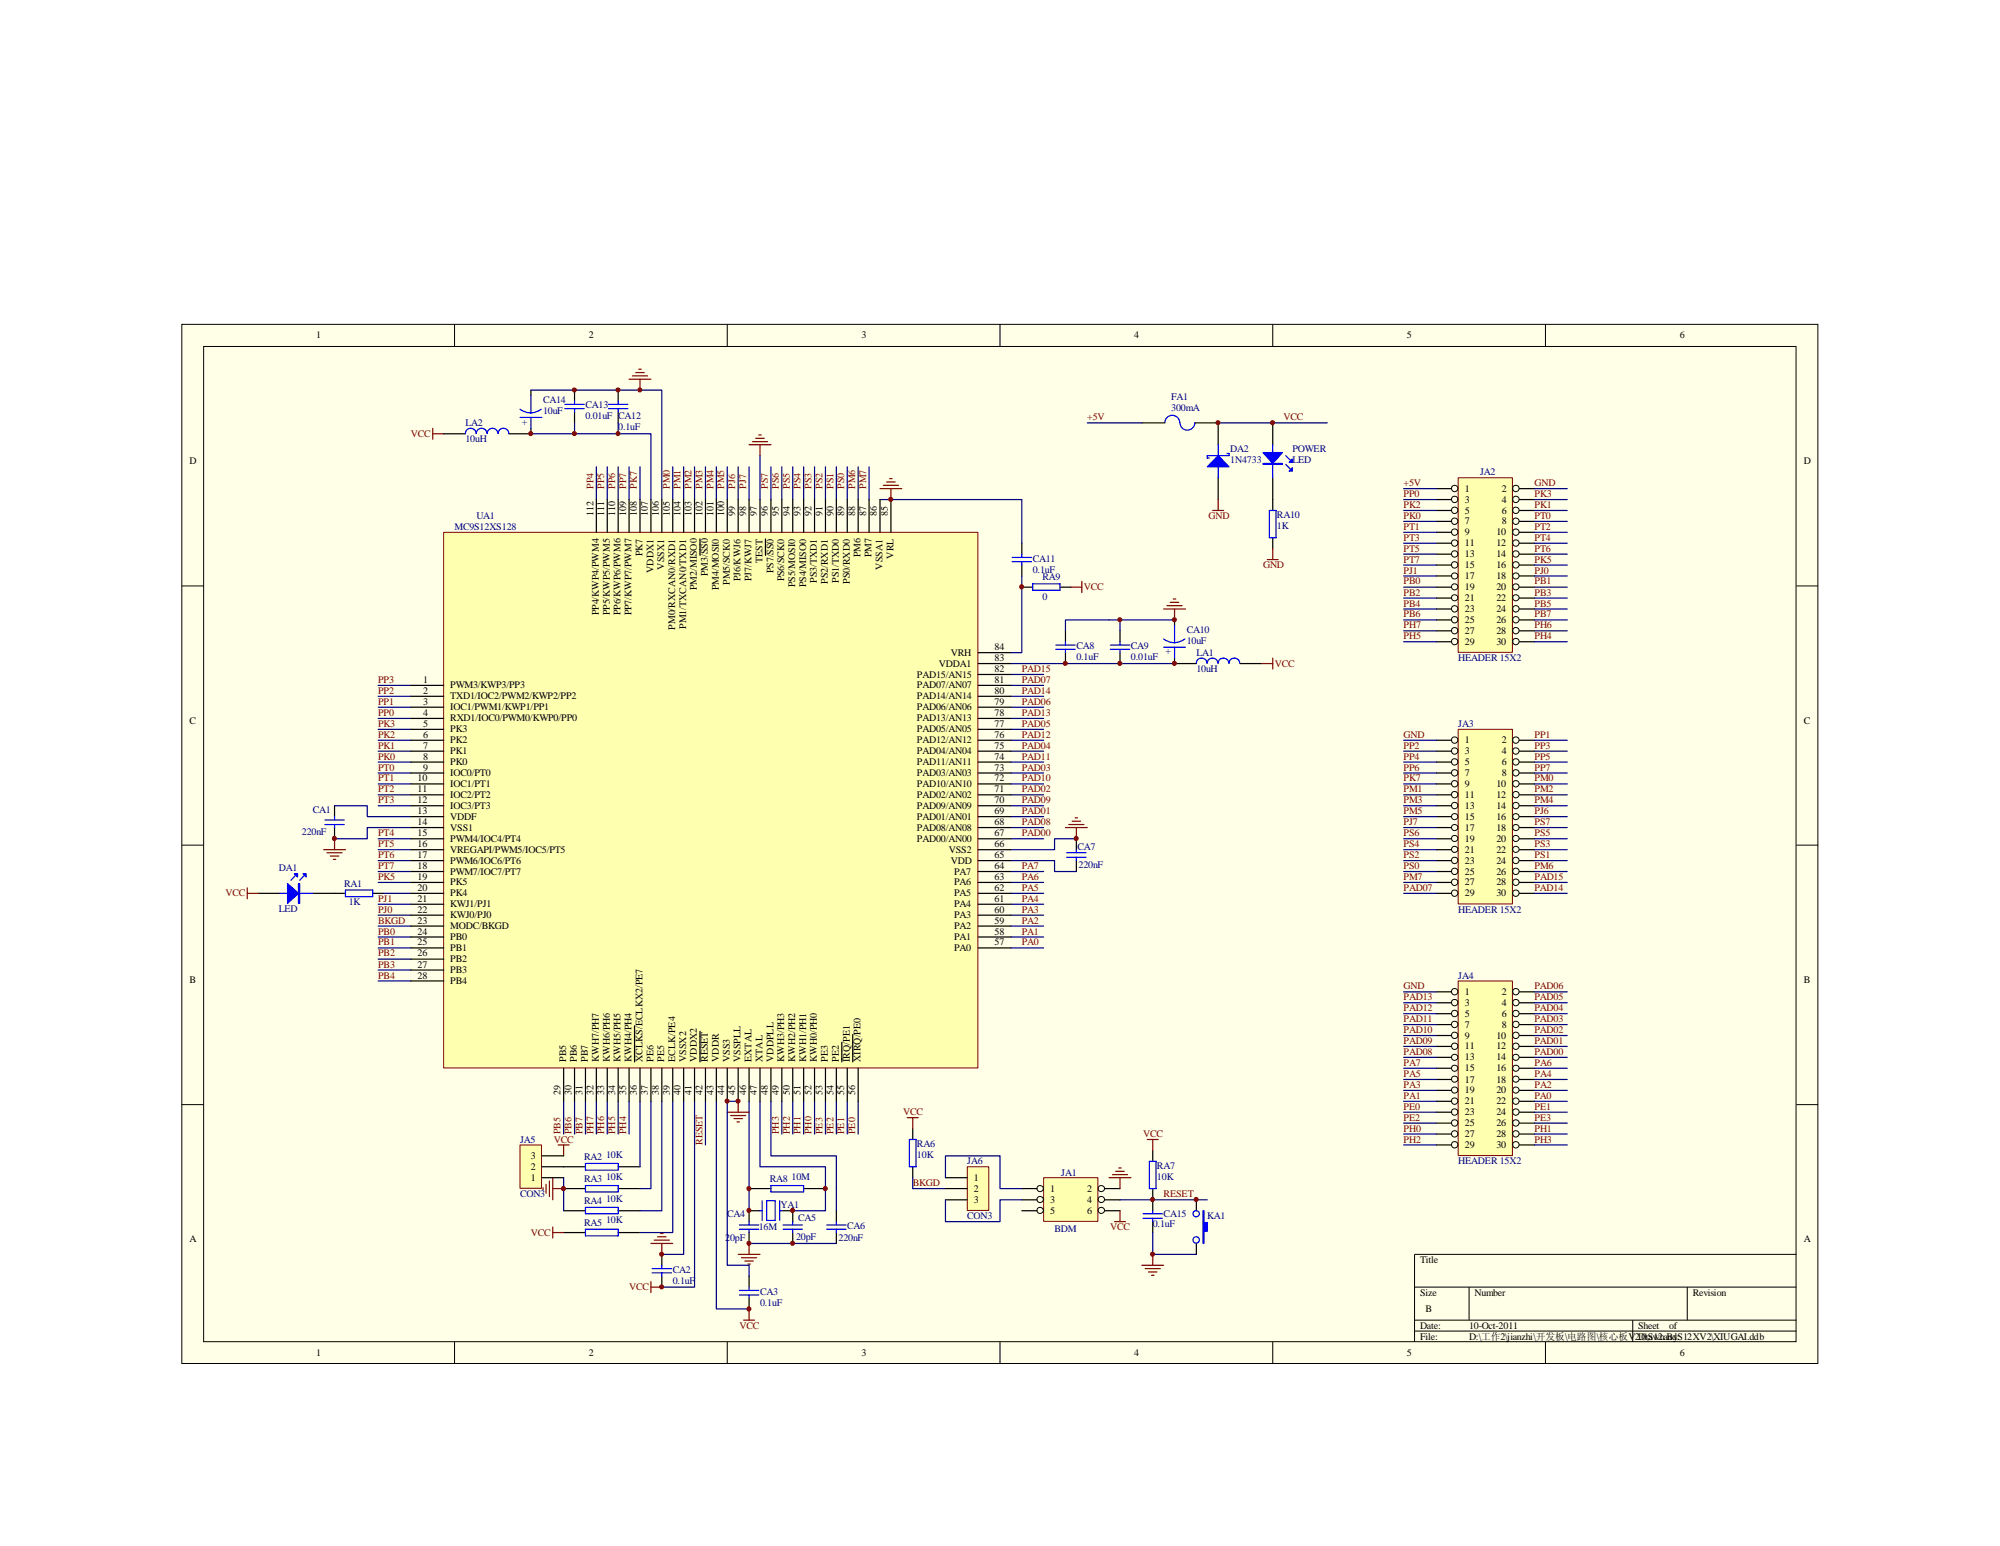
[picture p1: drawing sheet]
<svg xmlns="http://www.w3.org/2000/svg" width="279mm" height="216mm" viewBox="0 0 279 216" stroke-linecap="round" stroke-linejoin="round" font-family="sans-serif">
<defs><g id="words">
<g font-size="1.4">
<text x="44.2" y="47.2">1</text>
<text x="82.3" y="47.2">2</text>
<text x="120.4" y="47.2">3</text>
<text x="158.5" y="47.2">4</text>
<text x="196.6" y="47.2">5</text>
<text x="234.7" y="47.2">6</text>
<text x="26.5" y="64.8">D</text>
<text x="252" y="64.8">D</text>
<text x="204.6" y="68.7">1</text>
<text x="204.6" y="70.2">3</text>
<text x="204.6" y="71.7">5</text>
<text x="209.8" y="68.7">2</text>
<text x="209.8" y="70.2">4</text>
<text x="209.8" y="71.7">6</text>
<text x="82.9" y="72.1" transform="rotate(-90 82.9 72.1)">112</text>
<text x="84.4" y="72.1" transform="rotate(-90 84.4 72.1)">111</text>
<text x="85.9" y="72.1" transform="rotate(-90 85.9 72.1)">110</text>
<text x="87.5" y="72.1" transform="rotate(-90 87.5 72.1)">109</text>
<text x="89" y="72.1" transform="rotate(-90 89 72.1)">108</text>
<text x="89.7" y="77.7" transform="rotate(-90 89.7 77.7)">PK7</text>
<text x="90.5" y="72.1" transform="rotate(-90 90.5 72.1)">107</text>
<text x="92" y="72.1" transform="rotate(-90 92 72.1)">106</text>
<text x="93.6" y="72.1" transform="rotate(-90 93.6 72.1)">105</text>
<text x="95.1" y="72.1" transform="rotate(-90 95.1 72.1)">104</text>
<text x="96.6" y="72.1" transform="rotate(-90 96.6 72.1)">103</text>
<text x="98.1" y="72.1" transform="rotate(-90 98.1 72.1)">102</text>
<text x="99.7" y="72.1" transform="rotate(-90 99.7 72.1)">101</text>
<text x="101.2" y="72.1" transform="rotate(-90 101.2 72.1)">100</text>
<text x="102.7" y="72.1" transform="rotate(-90 102.7 72.1)">99</text>
<text x="104.2" y="72.1" transform="rotate(-90 104.2 72.1)">98</text>
<text x="105.7" y="72.1" transform="rotate(-90 105.7 72.1)">97</text>
<text x="107.3" y="72.1" transform="rotate(-90 107.3 72.1)">96</text>
<text x="108.8" y="72.1" transform="rotate(-90 108.8 72.1)">95</text>
<text x="110.3" y="72.1" transform="rotate(-90 110.3 72.1)">94</text>
<text x="111.8" y="72.1" transform="rotate(-90 111.8 72.1)">93</text>
<text x="113.4" y="72.1" transform="rotate(-90 113.4 72.1)">92</text>
<text x="114.9" y="72.1" transform="rotate(-90 114.9 72.1)">91</text>
<text x="116.4" y="72.1" transform="rotate(-90 116.4 72.1)">90</text>
<text x="117.9" y="72.1" transform="rotate(-90 117.9 72.1)">89</text>
<text x="119.5" y="72.1" transform="rotate(-90 119.5 72.1)">88</text>
<text x="120.2" y="77.9" transform="rotate(-90 120.2 77.9)">PM6</text>
<text x="121" y="72.1" transform="rotate(-90 121 72.1)">87</text>
<text x="121.8" y="77.9" transform="rotate(-90 121.8 77.9)">PM7</text>
<text x="122.5" y="72.1" transform="rotate(-90 122.5 72.1)">86</text>
<text x="124" y="72.1" transform="rotate(-90 124 72.1)">85</text>
<text x="204.6" y="73.2">7</text>
<text x="204.6" y="74.8">9</text>
<text x="204.6" y="76.3">11</text>
<text x="204.6" y="77.8">13</text>
<text x="209" y="74.8">10</text>
<text x="209" y="76.3">12</text>
<text x="209" y="77.8">14</text>
<text x="209.8" y="73.2">8</text>
<text x="91.3" y="80" transform="rotate(-90 91.3 80)">VDDX1</text>
<text x="92.8" y="79.5" transform="rotate(-90 92.8 79.5)">VSSX1</text>
<text x="97.4" y="82.4" transform="rotate(-90 97.4 82.4)">PM2/MISO0</text>
<text x="98.9" y="80.4" transform="rotate(-90 98.9 80.4)">PM3/SS0</text>
<text x="100.4" y="82.4" transform="rotate(-90 100.4 82.4)">PM4/MOSI0</text>
<text x="101.9" y="81.7" transform="rotate(-90 101.9 81.7)">PM5/SCK0</text>
<text x="103.5" y="81.2" transform="rotate(-90 103.5 81.2)">PJ6/KWJ6</text>
<text x="105" y="81.2" transform="rotate(-90 105 81.2)">PJ7/KWJ7</text>
<text x="106.5" y="78.6" transform="rotate(-90 106.5 78.6)">TEST</text>
<text x="108" y="80" transform="rotate(-90 108 80)">PS7/SS0</text>
<text x="109.6" y="81.2" transform="rotate(-90 109.6 81.2)">PS6/SCK0</text>
<text x="111.1" y="82" transform="rotate(-90 111.1 82)">PS5/MOSI0</text>
<text x="112.6" y="82" transform="rotate(-90 112.6 82)">PS4/MISO0</text>
<text x="114.1" y="81.4" transform="rotate(-90 114.1 81.4)">PS3/TXD1</text>
<text x="115.7" y="81.5" transform="rotate(-90 115.7 81.5)">PS2/RXD1</text>
<text x="117.2" y="81.4" transform="rotate(-90 117.2 81.4)">PS1/TXD0</text>
<text x="118.7" y="81.5" transform="rotate(-90 118.7 81.5)">PS0/RXD0</text>
<text x="123.3" y="79.5" transform="rotate(-90 123.3 79.5)">VSSA1</text>
<text x="124.8" y="78" transform="rotate(-90 124.8 78)">VRL</text>
<text x="204.6" y="79.3">15</text>
<text x="204.6" y="80.9">17</text>
<text x="204.6" y="82.4">19</text>
<text x="204.6" y="83.9">21</text>
<text x="209" y="79.3">16</text>
<text x="209" y="80.9">18</text>
<text x="209" y="82.4">20</text>
<text x="209" y="83.9">22</text>
<text x="83.7" y="85.9" transform="rotate(-90 83.7 85.9)">PP4/KWP4/PWM4</text>
<text x="85.2" y="85.9" transform="rotate(-90 85.2 85.9)">PP5/KWP5/PWM5</text>
<text x="86.7" y="85.9" transform="rotate(-90 86.7 85.9)">PP6/KWP6/PWM6</text>
<text x="88.2" y="85.9" transform="rotate(-90 88.2 85.9)">PP7/KWP7/PWM7</text>
<text x="94.3" y="87.9" transform="rotate(-90 94.3 87.9)">PM0/RXCAN0/RXD1</text>
<text x="95.8" y="87.8" transform="rotate(-90 95.8 87.8)">PM1/TXCAN0/TXD1</text>
<text x="204.6" y="85.5">23</text>
<text x="204.6" y="87">25</text>
<text x="204.6" y="88.5">27</text>
<text x="209" y="85.5">24</text>
<text x="209" y="87">26</text>
<text x="209" y="88.5">28</text>
<text x="59.1" y="95.4">1</text>
<text x="128.1" y="94.6">PAD15/AN15</text>
<text x="131.1" y="93.1">VDDA1</text>
<text x="132.8" y="91.6">VRH</text>
<text x="138.9" y="95.4">81</text>
<text x="138.9" y="93.9">82</text>
<text x="138.9" y="92.3">83</text>
<text x="138.9" y="90.8">84</text>
<text x="204.6" y="90">29</text>
<text x="209" y="90">30</text>
<text x="26.5" y="101">C</text>
<text x="59.1" y="96.9">2</text>
<text x="59.1" y="98.4">3</text>
<text x="59.1" y="99.9">4</text>
<text x="59.1" y="101.5">5</text>
<text x="62.9" y="96.1">PWM3/KWP3/PP3</text>
<text x="62.9" y="97.7">TXD1/IOC2/PWM2/KWP2/PP2</text>
<text x="62.9" y="99.2">IOC1/PWM1/KWP1/PP1</text>
<text x="62.9" y="100.8">RXD1/IOC0/PWM0/KWP0/PP0</text>
<text x="128.1" y="100.8">PAD13/AN13</text>
<text x="128.1" y="99.2">PAD06/AN06</text>
<text x="128.1" y="97.7">PAD14/AN14</text>
<text x="128.1" y="96.1">PAD07/AN07</text>
<text x="138.9" y="101.5">77</text>
<text x="138.9" y="99.9">78</text>
<text x="138.9" y="98.4">79</text>
<text x="138.9" y="96.9">80</text>
<text x="252" y="101">C</text>
<text x="59.1" y="103">6</text>
<text x="59.1" y="104.6">7</text>
<text x="59.1" y="106.1">8</text>
<text x="59.1" y="107.6">9</text>
<text x="62.9" y="102.3">PK3</text>
<text x="62.9" y="103.8">PK2</text>
<text x="62.9" y="105.3">PK1</text>
<text x="62.9" y="106.8">PK0</text>
<text x="128.1" y="106.8">PAD11/AN11</text>
<text x="128.1" y="105.3">PAD04/AN04</text>
<text x="128.1" y="103.8">PAD12/AN12</text>
<text x="128.1" y="102.3">PAD05/AN05</text>
<text x="138.9" y="107.6">73</text>
<text x="138.9" y="106.1">74</text>
<text x="138.9" y="104.6">75</text>
<text x="138.9" y="103">76</text>
<text x="204.6" y="103.8">1</text>
<text x="204.6" y="105.3">3</text>
<text x="204.6" y="106.8">5</text>
<text x="209.8" y="103.8">2</text>
<text x="209.8" y="105.3">4</text>
<text x="209.8" y="106.8">6</text>
<text x="58.3" y="109.1">10</text>
<text x="58.3" y="110.7">11</text>
<text x="58.3" y="112.2">12</text>
<text x="58.3" y="113.7">13</text>
<text x="62.9" y="108.4">IOC0/PT0</text>
<text x="62.9" y="109.9">IOC1/PT1</text>
<text x="62.9" y="111.4">IOC2/PT2</text>
<text x="62.9" y="112.9">IOC3/PT3</text>
<text x="128.1" y="112.9">PAD09/AN09</text>
<text x="128.1" y="111.4">PAD02/AN02</text>
<text x="128.1" y="109.9">PAD10/AN10</text>
<text x="128.1" y="108.4">PAD03/AN03</text>
<text x="138.9" y="113.7">69</text>
<text x="138.9" y="112.2">70</text>
<text x="138.9" y="110.7">71</text>
<text x="138.9" y="109.1">72</text>
<text x="204.6" y="108.4">7</text>
<text x="204.6" y="109.9">9</text>
<text x="204.6" y="111.4">11</text>
<text x="204.6" y="112.9">13</text>
<text x="209" y="109.9">10</text>
<text x="209" y="111.4">12</text>
<text x="209" y="112.9">14</text>
<text x="209.8" y="108.4">8</text>
<text x="58.3" y="115.2">14</text>
<text x="58.3" y="116.8">15</text>
<text x="58.3" y="118.3">16</text>
<text x="58.3" y="119.8">17</text>
<text x="62.9" y="114.5">VDDF</text>
<text x="62.9" y="116">VSS1</text>
<text x="62.9" y="117.6">PWM4/IOC4/PT4</text>
<text x="62.9" y="119.1">VREGAPI/PWM5/IOC5/PT5</text>
<text x="128.1" y="117.6">PAD00/AN00</text>
<text x="128.1" y="116">PAD08/AN08</text>
<text x="128.1" y="114.5">PAD01/AN01</text>
<text x="132.5" y="119.1">VSS2</text>
<text x="138.9" y="119.8">65</text>
<text x="138.9" y="118.3">66</text>
<text x="138.9" y="116.8">67</text>
<text x="138.9" y="115.2">68</text>
<text x="204.6" y="114.5">15</text>
<text x="204.6" y="116">17</text>
<text x="204.6" y="117.6">19</text>
<text x="204.6" y="119.1">21</text>
<text x="209" y="114.5">16</text>
<text x="209" y="116">18</text>
<text x="209" y="117.6">20</text>
<text x="209" y="119.1">22</text>
<text x="58.3" y="121.4">18</text>
<text x="58.3" y="122.9">19</text>
<text x="58.3" y="124.4">20</text>
<text x="58.3" y="125.9">21</text>
<text x="62.9" y="120.6">PWM6/IOC6/PT6</text>
<text x="62.9" y="122.1">PWM7/IOC7/PT7</text>
<text x="62.9" y="123.7">PK5</text>
<text x="62.9" y="125.2">PK4</text>
<text x="132.8" y="120.6">VDD</text>
<text x="133.3" y="125.2">PA5</text>
<text x="133.3" y="123.7">PA6</text>
<text x="133.3" y="122.1">PA7</text>
<text x="138.9" y="125.9">61</text>
<text x="138.9" y="124.4">62</text>
<text x="138.9" y="122.9">63</text>
<text x="138.9" y="121.4">64</text>
<text x="204.6" y="120.6">23</text>
<text x="204.6" y="122.1">25</text>
<text x="204.6" y="123.7">27</text>
<text x="204.6" y="125.2">29</text>
<text x="209" y="120.6">24</text>
<text x="209" y="122.1">26</text>
<text x="209" y="123.7">28</text>
<text x="209" y="125.2">30</text>
<text x="58.3" y="127.5">22</text>
<text x="58.3" y="129">23</text>
<text x="58.3" y="130.5">24</text>
<text x="62.9" y="126.7">KWJ1/PJ1</text>
<text x="62.9" y="128.2">KWJ0/PJ0</text>
<text x="62.9" y="129.8">MODC/BKGD</text>
<text x="62.9" y="131.3">PB0</text>
<text x="133.3" y="131.3">PA1</text>
<text x="133.3" y="129.8">PA2</text>
<text x="133.3" y="128.2">PA3</text>
<text x="133.3" y="126.7">PA4</text>
<text x="138.9" y="130.5">58</text>
<text x="138.9" y="129">59</text>
<text x="138.9" y="127.5">60</text>
<text x="26.5" y="137.2">B</text>
<text x="58.3" y="132">25</text>
<text x="58.3" y="133.6">26</text>
<text x="58.3" y="135.1">27</text>
<text x="58.3" y="136.7">28</text>
<text x="62.9" y="132.8">PB1</text>
<text x="62.9" y="134.4">PB2</text>
<text x="62.9" y="135.9">PB3</text>
<text x="62.9" y="137.4">PB4</text>
<text x="133.3" y="132.8">PA0</text>
<text x="138.9" y="132">57</text>
<text x="252" y="137.2">B</text>
<text x="204.6" y="138.9">1</text>
<text x="204.6" y="140.5">3</text>
<text x="204.6" y="142">5</text>
<text x="204.6" y="143.5">7</text>
<text x="209.8" y="138.9">2</text>
<text x="209.8" y="140.5">4</text>
<text x="209.8" y="142">6</text>
<text x="209.8" y="143.5">8</text>
<text x="79.1" y="148.3" transform="rotate(-90 79.1 148.3)">PB5</text>
<text x="80.6" y="148.3" transform="rotate(-90 80.6 148.3)">PB6</text>
<text x="82.1" y="148.3" transform="rotate(-90 82.1 148.3)">PB7</text>
<text x="83.7" y="148.3" transform="rotate(-90 83.7 148.3)">KWH7/PH7</text>
<text x="85.2" y="148.3" transform="rotate(-90 85.2 148.3)">KWH6/PH6</text>
<text x="86.7" y="148.3" transform="rotate(-90 86.7 148.3)">KWH5/PH5</text>
<text x="88.2" y="148.3" transform="rotate(-90 88.2 148.3)">KWH4/PH4</text>
<text x="89.7" y="148.3" transform="rotate(-90 89.7 148.3)">XCLKS/ECLKX2/PE7</text>
<text x="91.3" y="148.3" transform="rotate(-90 91.3 148.3)">PE6</text>
<text x="92.8" y="148.3" transform="rotate(-90 92.8 148.3)">PE5</text>
<text x="94.3" y="148.3" transform="rotate(-90 94.3 148.3)">ECLK/PE4</text>
<text x="95.8" y="148.3" transform="rotate(-90 95.8 148.3)">VSSX2</text>
<text x="97.4" y="148.3" transform="rotate(-90 97.4 148.3)">VDDX2</text>
<text x="98.9" y="148.3" transform="rotate(-90 98.9 148.3)">RESET</text>
<text x="100.4" y="148.3" transform="rotate(-90 100.4 148.3)">VDDR</text>
<text x="101.9" y="148.3" transform="rotate(-90 101.9 148.3)">VSS3</text>
<text x="103.5" y="148.3" transform="rotate(-90 103.5 148.3)">VSSPLL</text>
<text x="105" y="148.3" transform="rotate(-90 105 148.3)">EXTAL</text>
<text x="106.5" y="148.3" transform="rotate(-90 106.5 148.3)">XTAL</text>
<text x="108" y="148.3" transform="rotate(-90 108 148.3)">VDDPLL</text>
<text x="109.6" y="148.3" transform="rotate(-90 109.6 148.3)">KWH3/PH3</text>
<text x="111.1" y="148.3" transform="rotate(-90 111.1 148.3)">KWH2/PH2</text>
<text x="112.6" y="148.3" transform="rotate(-90 112.6 148.3)">KWH1/PH1</text>
<text x="114.1" y="148.3" transform="rotate(-90 114.1 148.3)">KWH0/PH0</text>
<text x="115.7" y="148.3" transform="rotate(-90 115.7 148.3)">PE3</text>
<text x="117.2" y="148.3" transform="rotate(-90 117.2 148.3)">PE2</text>
<text x="118.7" y="148.3" transform="rotate(-90 118.7 148.3)">IRQ/PE1</text>
<text x="120.2" y="148.3" transform="rotate(-90 120.2 148.3)">XIRQ/PE0</text>
<text x="204.6" y="145">9</text>
<text x="204.6" y="146.6">11</text>
<text x="204.6" y="148.1">13</text>
<text x="204.6" y="149.6">15</text>
<text x="209" y="145">10</text>
<text x="209" y="146.6">12</text>
<text x="209" y="148.1">14</text>
<text x="209" y="149.6">16</text>
<text x="78.3" y="152.9" transform="rotate(-90 78.3 152.9)">29</text>
<text x="79.8" y="152.9" transform="rotate(-90 79.8 152.9)">30</text>
<text x="81.4" y="152.9" transform="rotate(-90 81.4 152.9)">31</text>
<text x="82.9" y="152.9" transform="rotate(-90 82.9 152.9)">32</text>
<text x="84.4" y="152.9" transform="rotate(-90 84.4 152.9)">33</text>
<text x="85.9" y="152.9" transform="rotate(-90 85.9 152.9)">34</text>
<text x="87.5" y="152.9" transform="rotate(-90 87.5 152.9)">35</text>
<text x="89" y="152.9" transform="rotate(-90 89 152.9)">36</text>
<text x="90.5" y="152.9" transform="rotate(-90 90.5 152.9)">37</text>
<text x="92" y="152.9" transform="rotate(-90 92 152.9)">38</text>
<text x="93.6" y="152.9" transform="rotate(-90 93.6 152.9)">39</text>
<text x="95.1" y="152.9" transform="rotate(-90 95.1 152.9)">40</text>
<text x="96.6" y="152.9" transform="rotate(-90 96.6 152.9)">41</text>
<text x="98.1" y="152.9" transform="rotate(-90 98.1 152.9)">42</text>
<text x="99.7" y="152.9" transform="rotate(-90 99.7 152.9)">43</text>
<text x="101.2" y="152.9" transform="rotate(-90 101.2 152.9)">44</text>
<text x="102.7" y="152.9" transform="rotate(-90 102.7 152.9)">45</text>
<text x="104.2" y="152.9" transform="rotate(-90 104.2 152.9)">46</text>
<text x="105.7" y="152.9" transform="rotate(-90 105.7 152.9)">47</text>
<text x="107.3" y="152.9" transform="rotate(-90 107.3 152.9)">48</text>
<text x="108.8" y="152.9" transform="rotate(-90 108.8 152.9)">49</text>
<text x="110.3" y="152.9" transform="rotate(-90 110.3 152.9)">50</text>
<text x="111.8" y="152.9" transform="rotate(-90 111.8 152.9)">51</text>
<text x="113.4" y="152.9" transform="rotate(-90 113.4 152.9)">52</text>
<text x="114.9" y="152.9" transform="rotate(-90 114.9 152.9)">53</text>
<text x="116.4" y="152.9" transform="rotate(-90 116.4 152.9)">54</text>
<text x="117.9" y="152.9" transform="rotate(-90 117.9 152.9)">55</text>
<text x="119.5" y="152.9" transform="rotate(-90 119.5 152.9)">56</text>
<text x="204.6" y="151.2">17</text>
<text x="204.6" y="152.7">19</text>
<text x="204.6" y="154.2">21</text>
<text x="204.6" y="155.7">23</text>
<text x="209" y="151.2">18</text>
<text x="209" y="152.7">20</text>
<text x="209" y="154.2">22</text>
<text x="209" y="155.7">24</text>
<text x="74.2" y="161.8">3</text>
<text x="204.6" y="157.3">25</text>
<text x="204.6" y="158.8">27</text>
<text x="204.6" y="160.3">29</text>
<text x="209" y="157.3">26</text>
<text x="209" y="158.8">28</text>
<text x="209" y="160.3">30</text>
<text x="74.2" y="164.9">1</text>
<text x="74.2" y="163.4">2</text>
<text x="136.1" y="164.9">1</text>
<text x="136.1" y="166.4">2</text>
<text x="136.1" y="168">3</text>
<text x="146.7" y="166.4">1</text>
<text x="146.7" y="168">3</text>
<text x="151.9" y="166.4">2</text>
<text x="151.9" y="168">4</text>
<text x="26.5" y="173.4">A</text>
<text x="146.7" y="169.5">5</text>
<text x="151.9" y="169.5">6</text>
<text x="252" y="173.4">A</text>
<text x="198.4" y="176.4">Title</text>
<text x="198.4" y="180.9">Size</text>
<text x="198.4" y="185.5">Date:</text>
<text x="199.1" y="183.2">B</text>
<text x="205.2" y="185.5">10-Oct-2011</text>
<text x="206" y="180.9">Number</text>
<text x="228.9" y="185.5">Sheet</text>
<text x="233.2" y="185.5">of</text>
<text x="236.5" y="180.9">Revision</text>
<text x="44.2" y="189.4">1</text>
<text x="82.3" y="189.4">2</text>
<text x="120.4" y="189.4">3</text>
<text x="158.5" y="189.4">4</text>
<text x="196.6" y="189.4">5</text>
<text x="198.4" y="187.1">File:</text>
<text x="205.2" y="187.1">D:\工作2\jianzhi\开发板\电路图\核心板V</text>
<text x="228.4" y="187.1">2DrS12aBy:</text>
<text x="229" y="187.1">.0\awn ndS12XV2\XIUGAI.ddb</text>
<text x="234.7" y="189.4">6</text>
</g>
<g font-size="1.4" fill="#000080">
<text x="65" y="59.5">LA2</text>
<text x="73.7" y="58.6" transform="rotate(-180 73.7 58.6)">+</text>
<text x="75.9" y="56.3">CA14</text>
<text x="75.9" y="57.8">10uF</text>
<text x="81.8" y="57">CA13</text>
<text x="81.8" y="58.5">0.01uF CA12</text>
<text x="163.6" y="55.8">FA1</text>
<text x="163.6" y="57.4">300mA</text>
<text x="65" y="61.8">10uH</text>
<text x="86.4" y="60.1">0.1uF</text>
<text x="171.9" y="63.2">DA2</text>
<text x="171.9" y="64.7">1N4733</text>
<text x="180.6" y="63.2">POWER</text>
<text x="180.6" y="64.7">LED</text>
<text x="206.8" y="66.4">JA2</text>
<text x="63.5" y="74">MC9S12XS128</text>
<text x="66.5" y="72.5">UA1</text>
<text x="178.4" y="72.3">RA10</text>
<text x="178.4" y="73.8">1K</text>
<text x="144.3" y="78.4">CA11</text>
<text x="144.3" y="80">0.1uF</text>
<text x="145.6" y="81">RA9</text>
<text x="145.6" y="83.8">0</text>
<text x="165.8" y="88.3">CA10</text>
<text x="165.8" y="89.9">10uF</text>
<text x="150.4" y="90.6">CA8</text>
<text x="150.4" y="92.2">0.1uF</text>
<text x="158" y="90.6">CA9</text>
<text x="158" y="92.2">0.01uF</text>
<text x="163.6" y="90.7" transform="rotate(-180 163.6 90.7)">+</text>
<text x="167.1" y="91.6">LA1</text>
<text x="167.1" y="93.9">10uH</text>
<text x="203.7" y="92.3">HEADER 15X2</text>
<text x="203.7" y="101.5">JA3</text>
<text x="43.7" y="113.6">CA1</text>
<text x="42.2" y="116.6">220nF</text>
<text x="150.5" y="118.7">CA7</text>
<text x="38.9" y="121.7">DA1</text>
<text x="48.1" y="123.8">RA1</text>
<text x="150.7" y="121.2">220nF</text>
<text x="38.9" y="127.3">LED</text>
<text x="48.7" y="126.4">1K</text>
<text x="203.7" y="127.5">HEADER 15X2</text>
<text x="203.7" y="136.7">JA4</text>
<text x="72.6" y="159.6">JA5</text>
<text x="84.7" y="161.7">10K</text>
<text x="128.1" y="160.1">RA6</text>
<text x="128.1" y="161.7">10K</text>
<text x="72.6" y="167.2">CON3</text>
<text x="81.6" y="162">RA2</text>
<text x="81.6" y="165.1">RA3</text>
<text x="84.7" y="164.8">10K</text>
<text x="84.7" y="167.8">10K</text>
<text x="107.5" y="165.1">RA8</text>
<text x="110.6" y="164.8">10M</text>
<text x="135.1" y="162.6">JA6</text>
<text x="148.3" y="164.3">JA1</text>
<text x="161.6" y="163.2">RA7</text>
<text x="161.6" y="164.8">10K</text>
<text x="203.7" y="162.6">HEADER 15X2</text>
<text x="81.6" y="168.1">RA4</text>
<text x="81.6" y="171.2">RA5</text>
<text x="84.7" y="170.9">10K</text>
<text x="101.3" y="173.3">20pF</text>
<text x="101.6" y="169.9">CA4</text>
<text x="106" y="171.8">16M</text>
<text x="109.1" y="168.7">YA1</text>
<text x="111.2" y="173.1">20pF</text>
<text x="111.5" y="170.6">CA5</text>
<text x="117.1" y="173.3">220nF</text>
<text x="118.4" y="171.6">CA6</text>
<text x="135.1" y="170.3">CON3</text>
<text x="147.3" y="172.1">BDM</text>
<text x="161" y="171.3">0.1uF</text>
<text x="162.6" y="169.9">CA15</text>
<text x="168.7" y="170.3">KA1</text>
<text x="94" y="177.7">CA2</text>
<text x="94" y="179.3">0.1uF</text>
<text x="106.2" y="180.8">CA3</text>
<text x="106.2" y="182.3">0.1uF</text>
</g>
<g font-size="1.4" fill="#800000">
<text x="151.9" y="58.7">+5V</text>
<text x="179.3" y="58.7">VCC</text>
<text x="57.4" y="61">VCC</text>
<text x="82.9" y="68.2" transform="rotate(-90 82.9 68.2)">PP4</text>
<text x="84.4" y="68.2" transform="rotate(-90 84.4 68.2)">PP5</text>
<text x="85.9" y="68.2" transform="rotate(-90 85.9 68.2)">PP6</text>
<text x="87.5" y="68.2" transform="rotate(-90 87.5 68.2)">PP7</text>
<text x="89" y="68.2" transform="rotate(-90 89 68.2)">PK7</text>
<text x="93.6" y="68.2" transform="rotate(-90 93.6 68.2)">PM0</text>
<text x="95.1" y="68.2" transform="rotate(-90 95.1 68.2)">PM1</text>
<text x="96.6" y="68.2" transform="rotate(-90 96.6 68.2)">PM2</text>
<text x="98.1" y="68.2" transform="rotate(-90 98.1 68.2)">PM3</text>
<text x="99.7" y="68.2" transform="rotate(-90 99.7 68.2)">PM4</text>
<text x="101.2" y="68.2" transform="rotate(-90 101.2 68.2)">PM5</text>
<text x="102.7" y="68.2" transform="rotate(-90 102.7 68.2)">PJ6</text>
<text x="104.2" y="68.2" transform="rotate(-90 104.2 68.2)">PJ7</text>
<text x="107.3" y="68.2" transform="rotate(-90 107.3 68.2)">PS7</text>
<text x="108.8" y="68.2" transform="rotate(-90 108.8 68.2)">PS6</text>
<text x="110.3" y="68.2" transform="rotate(-90 110.3 68.2)">PS5</text>
<text x="111.8" y="68.2" transform="rotate(-90 111.8 68.2)">PS4</text>
<text x="113.4" y="68.2" transform="rotate(-90 113.4 68.2)">PS3</text>
<text x="114.9" y="68.2" transform="rotate(-90 114.9 68.2)">PS2</text>
<text x="116.4" y="68.2" transform="rotate(-90 116.4 68.2)">PS1</text>
<text x="117.9" y="68.2" transform="rotate(-90 117.9 68.2)">PS0</text>
<text x="119.5" y="68.2" transform="rotate(-90 119.5 68.2)">PM6</text>
<text x="121" y="68.2" transform="rotate(-90 121 68.2)">PM7</text>
<text x="196.1" y="67.9">+5V</text>
<text x="196.1" y="71">PK2</text>
<text x="196.1" y="69.4">PP0</text>
<text x="214.4" y="67.9">GND</text>
<text x="214.4" y="71">PK1</text>
<text x="214.4" y="69.4">PK3</text>
<text x="168.8" y="72.5">GND</text>
<text x="196.1" y="74">PT1</text>
<text x="196.1" y="75.5">PT3</text>
<text x="196.1" y="77">PT5</text>
<text x="196.1" y="72.5">PK0</text>
<text x="214.4" y="72.5">PT0</text>
<text x="214.4" y="74">PT2</text>
<text x="214.4" y="75.5">PT4</text>
<text x="214.4" y="77">PT6</text>
<text x="151.4" y="82.4">VCC</text>
<text x="176.4" y="79.3">GND</text>
<text x="196.1" y="81.6">PB0</text>
<text x="196.1" y="83.2">PB2</text>
<text x="196.1" y="80.1">PJ1</text>
<text x="196.1" y="78.6">PT7</text>
<text x="214.4" y="81.6">PB1</text>
<text x="214.4" y="83.2">PB3</text>
<text x="214.4" y="80.1">PJ0</text>
<text x="214.4" y="78.6">PK5</text>
<text x="196.1" y="89.3">PH5</text>
<text x="196.1" y="87.8">PH7</text>
<text x="196.1" y="84.7">PB4</text>
<text x="196.1" y="86.2">PB6</text>
<text x="214.4" y="89.3">PH4</text>
<text x="214.4" y="87.8">PH6</text>
<text x="214.4" y="84.7">PB5</text>
<text x="214.4" y="86.2">PB7</text>
<text x="52.8" y="95.4">PP3</text>
<text x="142.7" y="95.4">PAD07</text>
<text x="142.7" y="93.9">PAD15</text>
<text x="178.1" y="93.1">VCC</text>
<text x="52.8" y="99.9">PP0</text>
<text x="52.8" y="98.4">PP1</text>
<text x="52.8" y="96.9">PP2</text>
<text x="52.8" y="101.5">PK3</text>
<text x="142.7" y="101.5">PAD05</text>
<text x="142.7" y="98.4">PAD06</text>
<text x="142.7" y="99.9">PAD13</text>
<text x="142.7" y="96.9">PAD14</text>
<text x="52.8" y="106.1">PK0</text>
<text x="52.8" y="104.6">PK1</text>
<text x="52.8" y="103">PK2</text>
<text x="52.8" y="107.6">PT0</text>
<text x="142.7" y="107.6">PAD03</text>
<text x="142.7" y="104.6">PAD04</text>
<text x="142.7" y="106.1">PAD11</text>
<text x="142.7" y="103">PAD12</text>
<text x="196.1" y="103">GND</text>
<text x="196.1" y="104.6">PP2</text>
<text x="196.1" y="106.1">PP4</text>
<text x="196.1" y="107.6">PP6</text>
<text x="214.4" y="103">PP1</text>
<text x="214.4" y="104.6">PP3</text>
<text x="214.4" y="106.1">PP5</text>
<text x="214.4" y="107.6">PP7</text>
<text x="52.8" y="109.1">PT1</text>
<text x="52.8" y="110.7">PT2</text>
<text x="52.8" y="112.2">PT3</text>
<text x="142.7" y="113.7">PAD01</text>
<text x="142.7" y="110.7">PAD02</text>
<text x="142.7" y="112.2">PAD09</text>
<text x="142.7" y="109.1">PAD10</text>
<text x="196.1" y="109.1">PK7</text>
<text x="196.1" y="110.7">PM1</text>
<text x="196.1" y="112.2">PM3</text>
<text x="196.1" y="113.7">PM5</text>
<text x="214.4" y="109.1">PM0</text>
<text x="214.4" y="110.7">PM2</text>
<text x="214.4" y="112.2">PM4</text>
<text x="214.4" y="113.7">PJ6</text>
<text x="52.8" y="116.8">PT4</text>
<text x="52.8" y="118.3">PT5</text>
<text x="52.8" y="119.8">PT6</text>
<text x="142.7" y="116.8">PAD00</text>
<text x="142.7" y="115.2">PAD08</text>
<text x="196.1" y="115.2">PJ7</text>
<text x="196.1" y="119.8">PS2</text>
<text x="196.1" y="118.3">PS4</text>
<text x="196.1" y="116.8">PS6</text>
<text x="214.4" y="119.8">PS1</text>
<text x="214.4" y="118.3">PS3</text>
<text x="214.4" y="116.8">PS5</text>
<text x="214.4" y="115.2">PS7</text>
<text x="31.5" y="125.2">VCC</text>
<text x="52.8" y="122.9">PK5</text>
<text x="52.8" y="121.4">PT7</text>
<text x="52.8" y="125.9">PJ1</text>
<text x="142.7" y="125.9">PA4</text>
<text x="142.7" y="124.4">PA5</text>
<text x="142.7" y="122.9">PA6</text>
<text x="142.7" y="121.4">PA7</text>
<text x="196.1" y="121.4">PS0</text>
<text x="196.1" y="122.9">PM7</text>
<text x="196.1" y="124.4">PAD07</text>
<text x="214.4" y="121.4">PM6</text>
<text x="214.4" y="122.9">PAD15</text>
<text x="214.4" y="124.4">PAD14</text>
<text x="52.8" y="129">BKGD</text>
<text x="52.8" y="127.5">PJ0</text>
<text x="52.8" y="130.5">PB0</text>
<text x="142.7" y="130.5">PA1</text>
<text x="142.7" y="129">PA2</text>
<text x="142.7" y="127.5">PA3</text>
<text x="52.8" y="132">PB1</text>
<text x="52.8" y="133.6">PB2</text>
<text x="52.8" y="135.1">PB3</text>
<text x="52.8" y="136.7">PB4</text>
<text x="142.7" y="132">PA0</text>
<text x="196.1" y="138.2">GND</text>
<text x="196.1" y="139.7">PAD13</text>
<text x="196.1" y="142.7">PAD11</text>
<text x="196.1" y="141.2">PAD12</text>
<text x="214.4" y="138.2">PAD06</text>
<text x="214.4" y="142.7">PAD03</text>
<text x="214.4" y="141.2">PAD04</text>
<text x="214.4" y="139.7">PAD05</text>
<text x="196.1" y="147.3">PAD08</text>
<text x="196.1" y="145.8">PAD09</text>
<text x="196.1" y="144.3">PAD10</text>
<text x="196.1" y="148.8">PA7</text>
<text x="214.4" y="147.3">PAD00</text>
<text x="214.4" y="145.8">PAD01</text>
<text x="214.4" y="144.3">PAD02</text>
<text x="214.4" y="148.8">PA6</text>
<text x="126.2" y="155.7">VCC</text>
<text x="196.1" y="153.5">PA1</text>
<text x="196.1" y="151.9">PA3</text>
<text x="196.1" y="150.4">PA5</text>
<text x="196.1" y="155">PE0</text>
<text x="214.4" y="153.5">PA0</text>
<text x="214.4" y="151.9">PA2</text>
<text x="214.4" y="150.4">PA4</text>
<text x="214.4" y="155">PE1</text>
<text x="77.4" y="159.6">VCC</text>
<text x="78.3" y="158.4" transform="rotate(-90 78.3 158.4)">PB5</text>
<text x="79.8" y="158.4" transform="rotate(-90 79.8 158.4)">PB6</text>
<text x="81.4" y="158.4" transform="rotate(-90 81.4 158.4)">PB7</text>
<text x="82.9" y="158.4" transform="rotate(-90 82.9 158.4)">PH7</text>
<text x="84.4" y="158.4" transform="rotate(-90 84.4 158.4)">PH6</text>
<text x="85.9" y="158.4" transform="rotate(-90 85.9 158.4)">PH5</text>
<text x="87.5" y="158.4" transform="rotate(-90 87.5 158.4)">PH4</text>
<text x="98.1" y="159.9" transform="rotate(-90 98.1 159.9)">RESET</text>
<text x="108.8" y="158.4" transform="rotate(-90 108.8 158.4)">PH3</text>
<text x="110.3" y="158.4" transform="rotate(-90 110.3 158.4)">PH2</text>
<text x="111.8" y="158.4" transform="rotate(-90 111.8 158.4)">PH1</text>
<text x="113.4" y="158.4" transform="rotate(-90 113.4 158.4)">PH0</text>
<text x="114.9" y="158.4" transform="rotate(-90 114.9 158.4)">PE3</text>
<text x="116.4" y="158.4" transform="rotate(-90 116.4 158.4)">PE2</text>
<text x="117.9" y="158.4" transform="rotate(-90 117.9 158.4)">PE1</text>
<text x="119.5" y="158.4" transform="rotate(-90 119.5 158.4)">PE0</text>
<text x="159.7" y="158.8">VCC</text>
<text x="196.1" y="156.5">PE2</text>
<text x="196.1" y="158">PH0</text>
<text x="196.1" y="159.6">PH2</text>
<text x="214.4" y="156.5">PE3</text>
<text x="214.4" y="158">PH1</text>
<text x="214.4" y="159.6">PH3</text>
<text x="127.5" y="165.7">BKGD</text>
<text x="162.6" y="167.2">RESET</text>
<text x="74.2" y="172.6">VCC</text>
<text x="155.1" y="171.8">VCC</text>
<text x="87.9" y="180.2">VCC</text>
<text x="103.3" y="185.5">VCC</text>
</g>
</g></defs>
<path d="M25.4 45.3h228.6v145.1h-228.6z" fill="#ffffe8"/>
<g fill="none" stroke="#000" stroke-width=".14">
<path d="M25.4 45.3h228.6v145.1h-228.6zM28.4 48.4h222.5v139h-222.5zM63.5 45.3v3.1M101.6 45.3v3.1M139.7 45.3v3.1M177.8 45.3v3.1M215.9 45.3v3.1M25.4 81.8h3M251 81.8h3M25.4 118h3M251 118h3M25.4 154.3h3"/>
<path d="M251 154.3h3M197.6 179.7h53.4M205.2 179.7v4.7M235.7 179.7v4.7M251 175.2h-53.4v12.2M63.5 187.4v3.1M101.6 187.4v3.1M139.7 187.4v3.1M177.8 187.4v3.1M197.6 184.4h53.4M197.6 185.9h53.4M215.9 187.4v3.1"/>
<path d="M228.1 184.4v3"/>
</g>
<g fill="none" stroke="#000" stroke-width=".17">
<path d="M74.2 54.5v.7M74.2 59.8v.8h-3.1M80.3 54.5v1.5M80.3 57.5v1.6M86.4 54.5v1.5M86.4 57.5v1.6M62 60.6h3M142.7 75.9v1.5M142.7 78.9v1.5M148.8 88.1v1.5M148.8 91.1v1.6M156.5 88.1v1.5"/>
<path d="M156.5 91.1v1.6M164.1 86.6v.7M164.1 91.9v.8h3M173.2 92.7h3.1M46.7 112.5v1.5M46.7 115.6v1.5M150.4 117.1v1.6M36.1 124.8h3M43.7 124.8h4.6M52.1 124.8h1.5M150.4 120.2v1.5M78.7 169.1h3.1"/>
<path d="M78.7 162.9h3.1M78.7 166h3.1M78.7 172.1h3.1M86.4 169.1h3M86.4 162.9h3M86.4 166h3M86.4 172.1h3M92.5 175.2v1.5M92.5 178.2v1.5M104.6 172.1v1.6M104.6 178.2v1.5M106.2 169.1h-1.6v1.5"/>
<path d="M109.2 169.1h1.5v1.5M110.7 172.1v1.6M116.8 169.1v1.5M116.8 172.1v1.6M104.6 181.3v1.5"/>
</g>
<g fill="none" stroke="#00f" stroke-width=".17">
<path d="M72.6 57.2a2.41 2.41 0 0 0 3 0M72.6 58.3h3.1M74.2 55.2v2.5M74.2 58.3v1.5M78.9 57.1h2.7M78.9 56.5h2.7M80.3 56v.5M80.3 57.1v.4M85 57.1h2.7M85 56.5h2.7M86.4 56v.5M86.4 57.1v.4"/>
<path d="M65 60.5a.74 .74 0 0 1 .8-.7 .74 .74 0 0 1 .7 .7M66.5 60.5a.74 .74 0 0 1 .8-.7 .74 .74 0 0 1 .7 .7M68.1 60.5a.74 .74 0 0 1 .7-.7 .74 .74 0 0 1 .8 .7M69.6 60.5a.74 .74 0 0 1 .7-.7 .74 .74 0 0 1 .8 .7M141.4 77.9h2.7M141.4 78.4h2.7M142.7 77.4v.5M142.7 78.4v.5M147.5 90.1h2.7M147.5 90.7h2.7M148.8 89.6v.5M148.8 90.7v.4"/>
<path d="M155.1 90.1h2.7M155.1 90.7h2.7M156.5 89.6v.5M156.5 90.7v.4M162.6 89.2a2.41 2.41 0 0 0 2.9 0M162.6 90.4h3M164.1 87.3v2.5M164.1 90.4v1.5M167.1 92.6a.74 .74 0 0 1 .8-.7 .74 .74 0 0 1 .7 .7M168.7 92.6a.74 .74 0 0 1 .7-.7 .74 .74 0 0 1 .7 .7M170.2 92.6a.74 .74 0 0 1 .7-.7 .74 .74 0 0 1 .8 .7M171.7 92.6a.74 .74 0 0 1 .7-.7 .74 .74 0 0 1 .8 .7"/>
<path d="M45.4 115.1h2.7M45.4 114.5h2.7M46.7 114v.5M46.7 115.1v.5M149 119.1h2.7M149 119.7h2.7M150.4 118.7v.4M150.4 119.7v.5M39.1 124.8h4.6M41.2 122.3l-.6 .6M42.5 122.3l-.6 .6M48.3 124.3h3.8v.9h-3.8z"/>
<path d="M81.8 171.7h4.6v.9h-4.6zM81.8 162.5h4.6v.9h-4.6zM81.8 165.6h4.6v.9h-4.6zM81.8 168.6h4.6v.9h-4.6zM91.1 177.2h2.7M91.1 177.8h2.7M92.5 176.7v.5M92.5 177.8v.4M103.3 171.7h2.7M103.3 171.1h2.7M104.6 170.6v.5M104.6 171.7v.4"/>
<path d="M104.6 179.7v.5M106.2 169.1h.3M106.5 167.7v2.7M107.1 167.7h1.2v2.7h-1.2zM108.9 167.7v2.7M108.9 169.1h.3M109.4 171.7h2.7M109.4 171.1h2.7M110.7 170.6v.5M110.7 171.7v.4M115.5 171.7h2.7M115.5 171.1h2.7"/>
<path d="M116.8 170.6v.5M116.8 171.7v.4M103.3 180.2h2.7M103.3 180.8h2.7M104.6 180.8v.5"/>
</g>
<g fill="none" stroke="#800000" stroke-width=".17">
<path d="M60.5 59.8v1.5M87.9 53h3M88.3 52.5h2.2M88.8 52h1.2M89.2 51.6h.4M89.4 53v1.5M60.5 60.6h1.5M104.6 62.1h3.1M105.1 61.7h2.1M105.6 61.2h1.2M106 60.7h.3M106.2 62.1v1.5"/>
<path d="M122.9 68.2h3.1M123.4 67.8h2.1M123.9 67.3h1.2M124.3 66.8h.3M124.5 68.2v1.6M149.6 82h1.5M151.1 81.2v1.6M162.6 85h3M163 84.6h2.1M163.5 84.1h1.2M163.9 83.7h.4M164.1 85v1.6"/>
<path d="M176.3 92.7h1.5M177.8 91.9v1.5M45.2 118.7h3.1M45.7 119.1h2.1M46.1 119.5h1.2M46.7 117.1v1.6M148.8 115.6h3.1M149.3 115.1h2.1M149.8 114.7h1.2M150.2 114.2h.3M150.4 115.6v1.5M34.5 124v1.5"/>
<path d="M34.5 124.8h1.6M46.6 120h.3M78 159.9h1.5M78.7 159.9v1.5M101.6 155.3h3M102.1 155.8h2.1M102.5 156.2h1.2M103 156.7h.3M103.1 153.8v1.5M75.9 165.9v.3M76.3 165.4v1.2M76.8 164.9v2.2"/>
<path d="M77.2 164.5v3.1M77.2 171.4v1.5M77.2 166h1.5M77.2 172.1h1.5M90.9 173.7h3.1M90.9 179v1.5M90.9 179.7h1.6M91.4 173.2h2.1M91.9 172.7h1.1M92.3 172.3h.3M92.5 173.7v1.5M103.1 175.2h3.1"/>
<path d="M103.6 175.6h2.1M104.1 176.1h1.1M104.5 176.5h.3M104.6 173.7v1.5M103.9 184.4h1.5M104.6 182.8v1.6"/>
</g>
<g fill="#00f" stroke="#00f" stroke-width=".17">
<path d="M40.2 123.4l1.5 1.4-1.5 1.4z" fill-rule="evenodd"/>
<path d="M41.7 123.4h.2v2.8h-.2z" fill-rule="evenodd"/>
<path d="M42.3 122h.5v.5z" fill-rule="evenodd"/>
<path d="M41.1 122h.5v.5z" fill-rule="evenodd"/>
</g>
<g fill="none" stroke="#000080" stroke-width=".17">
<path d="M74.2 54.5h18.3v15.3M80.3 59.1v1.5M86.4 59.1v1.5M74.2 60.6h16.7v9.2M122.9 69.8h19.8v6.1M141.2 92.7h22.9M141.2 94.2h4.6M141.2 95.7h4.6M141.2 97.2h4.6M142.7 80.4v10.7h-1.5M156.5 86.6v1.5M164.1 86.6h-15.3v1.5"/>
<path d="M46.7 112.5h4.6v1.5h6.1M57.4 115.6h-6.1v1.5h-4.6M52.8 126.3h4.6M52.8 127.8h4.6M52.8 129.3h4.6M52.8 130.9h4.6M52.8 132.4h4.6M52.8 133.9h4.6M52.8 135.5h4.6M52.8 137h4.6M53.6 124.8h3.8M87.9 153.8v4.6"/>
<path d="M89.4 153.8v9.1M90.9 153.8v12.2h-1.5M92.5 153.8v15.3h-3.1M94 153.8v18.3h-4.6M95.5 153.8v21.4h-3M97 153.8v25.9h-4.5M98.6 153.8v6.1M100.1 153.8v29h4.5M103.1 153.8h-1.5v22.9h3v1.5M104.6 153.8v15.3M107.7 153.8v7.6h9.1v7.7M78.7 166v3.1"/>
<path d="M104.6 173.7h12.2"/>
</g>
<g fill="#800000" stroke="#800000" stroke-width=".14">
<circle cx="46.7" cy="117.1" r=".29"/>
<circle cx="104.6" cy="169" r=".29"/>
<circle cx="104.6" cy="173.6" r=".29"/>
<circle cx="110.7" cy="173.6" r=".29"/>
<circle cx="92.4" cy="175.1" r=".29"/>
<circle cx="92.4" cy="179.7" r=".29"/>
<circle cx="104.6" cy="182.8" r=".29"/>
<circle cx="148.8" cy="92.6" r=".29"/>
<circle cx="164.1" cy="92.6" r=".29"/>
<circle cx="164.1" cy="86.5" r=".29"/>
<circle cx="156.4" cy="92.6" r=".29"/>
<circle cx="156.4" cy="86.5" r=".29"/>
<circle cx="86.3" cy="54.5" r=".29"/>
<circle cx="89.4" cy="54.5" r=".29"/>
<circle cx="80.2" cy="54.5" r=".29"/>
<circle cx="74.1" cy="60.6" r=".29"/>
<circle cx="80.2" cy="60.6" r=".29"/>
<circle cx="86.3" cy="60.6" r=".29"/>
</g>
<path d="M145.8 164.5h7.6v6.1h-7.6z" fill="#ffffb0"/>
<path d="M145.8 164.5h7.6v6.1h-7.6z" fill="none" stroke="#800000" stroke-width=".14"/>
<g fill="none" stroke="#000" stroke-width=".14">
<circle cx="145.3" cy="167.5" r=".44"/>
<circle cx="145.3" cy="166" r=".44"/>
<circle cx="145.3" cy="169" r=".44"/>
<circle cx="153.9" cy="167.5" r=".44"/>
<circle cx="153.9" cy="166" r=".44"/>
<circle cx="153.9" cy="169" r=".44"/>
</g>
<g fill="none" stroke="#000" stroke-width=".17">
<path d="M127.5 157.6v1.5M127.5 162.9v1.6M142.7 166h2.2M142.7 167.6h2.2M142.7 169.1h2.2M154.3 166h2.2M154.3 167.6h2.2M154.3 169.1h2.2M161 160.7v1.5M161 166v3.1M161 170.6v1.5M167.1 167.6v1.5"/>
<path d="M167.1 173.7v1.5"/>
</g>
<g fill="none" stroke="#00f" stroke-width=".17">
<path d="M127 159.1h1v3.8h-1zM159.7 170.1h2.7M159.7 169.5h2.7M160.6 162.2h.9v3.8h-.9zM161 169.1v.4M161 170.1v.5"/>
<circle cx="167.1" cy="173.2" r=".45"/>
<circle cx="167.1" cy="169.5" r=".44"/>
</g>
<g fill="none" stroke="#800000" stroke-width=".17">
<path d="M126.7 156.1h1.6M127.5 156.1v1.5M160.3 159.1h1.5M161 159.1v1.6M154.9 164.5h3.1M155.4 164h2.1M155.7 170.6h1.5M155.9 163.6h1.2M156.3 163.1h.3M156.5 164.5v1.5M156.5 169.1v1.5M159.5 176.7h3.1"/>
<path d="M160 177.2h2.1M160.4 177.6h1.2M160.9 178.1h.3M161 175.2v1.5"/>
</g>
<g fill="none" stroke="#000080" stroke-width=".17">
<path d="M83.3 65.2v4.6M84.8 65.2v4.6M86.4 65.2v4.6M87.9 65.2v4.6M89.4 65.2v4.6M94 65.2v4.6M95.5 65.2v4.6M97 65.2v4.6M98.6 65.2v4.6M100.1 65.2v4.6M101.6 65.2v4.6M103.1 65.2v4.6"/>
<path d="M104.6 65.2v4.6M106.2 63.6v6.2M107.7 65.2v4.6M109.2 65.2v4.6M110.7 65.2v4.6M112.3 65.2v4.6M113.8 65.2v4.6M115.3 65.2v4.6M116.8 65.2v4.6M118.4 65.2v4.6M119.9 65.2v4.6M121.4 65.2v4.6"/>
<path d="M52.8 98.8h4.6M52.8 97.2h4.6M52.8 95.7h4.6M141.2 98.8h4.6M52.8 118.7h4.6M52.8 117.1h4.6M52.8 112.5h4.6M52.8 111h4.6M52.8 109.5h4.6M52.8 107.9h4.6M52.8 106.4h4.6M52.8 104.9h4.6"/>
<path d="M52.8 103.4h4.6M52.8 101.9h4.6M52.8 100.3h4.6M141.2 117.1h4.6M141.2 112.5h4.6M141.2 111h4.6M141.2 109.5h4.6M141.2 107.9h4.6M141.2 106.4h4.6M141.2 104.9h4.6M141.2 103.4h4.6M141.2 101.9h4.6"/>
<path d="M141.2 100.3h4.6M141.2 114h4.6M141.2 115.6h4.6M150.4 117.1h-3.1v1.6h-6.1M52.8 123.2h4.6M52.8 121.7h4.6M52.8 120.2h4.6M141.2 120.2h6.1v1.5h3.1M141.2 123.2h4.6M141.2 121.7h4.6M141.2 124.8h4.6M141.2 126.3h4.6"/>
<path d="M141.2 127.8h4.6M141.2 129.3h4.6M141.2 130.9h4.6M141.2 132.4h4.6M78.7 153.8v4.6M80.3 153.8v4.6M81.8 153.8v4.6M83.3 153.8v4.6M84.8 153.8v4.6M86.4 153.8v4.6M109.2 153.8v4.6M110.7 153.8v4.6"/>
<path d="M112.3 153.8v4.6M113.8 153.8v4.6M115.3 153.8v4.6M116.8 153.8v4.6M118.4 153.8v4.6M119.9 153.8v4.6M156.5 167.6h12.2M161 172.1v3.1h6.1"/>
</g>
<g fill="#800000" stroke="#800000" stroke-width=".14">
<circle cx="161" cy="167.5" r=".29"/>
<circle cx="161" cy="175.1" r=".29"/>
<circle cx="167.1" cy="167.5" r=".29"/>
<circle cx="150.3" cy="117.1" r=".29"/>
</g>
<path d="M168.1 169.1h.1v1.6h.5v1.3h-.5v1.7h-.1z" fill-rule="evenodd" fill="#00f" stroke="#00f" stroke-width=".17"/>
<path d="M203.8 66.8h7.5v24.3h-7.5z" fill="#ffffb0"/>
<path d="M203.7 66.7h7.6v24.4h-7.6z" fill="none" stroke="#800000" stroke-width=".14"/>
<g fill="none" stroke="#000" stroke-width=".14">
<circle cx="203.2" cy="68.2" r=".45"/>
<circle cx="203.2" cy="72.8" r=".45"/>
<circle cx="203.2" cy="78.9" r=".45"/>
<circle cx="203.2" cy="74.3" r=".45"/>
<circle cx="203.2" cy="75.8" r=".45"/>
<circle cx="203.2" cy="77.4" r=".45"/>
<circle cx="203.2" cy="71.3" r=".45"/>
<circle cx="203.2" cy="69.7" r=".45"/>
<circle cx="211.8" cy="72.8" r=".45"/>
<circle cx="211.8" cy="78.9" r=".45"/>
<circle cx="211.8" cy="68.2" r=".45"/>
<circle cx="211.8" cy="74.3" r=".45"/>
<circle cx="211.8" cy="75.8" r=".45"/>
<circle cx="211.8" cy="77.4" r=".45"/>
<circle cx="211.8" cy="71.3" r=".45"/>
<circle cx="211.8" cy="69.7" r=".45"/>
<circle cx="203.2" cy="88.1" r=".45"/>
<circle cx="203.2" cy="86.5" r=".45"/>
<circle cx="203.2" cy="89.6" r=".45"/>
<circle cx="203.2" cy="85" r=".45"/>
<circle cx="203.2" cy="80.4" r=".44"/>
<circle cx="203.2" cy="82" r=".44"/>
<circle cx="203.2" cy="83.5" r=".44"/>
<circle cx="211.8" cy="86.5" r=".45"/>
<circle cx="211.8" cy="88.1" r=".45"/>
<circle cx="211.8" cy="89.6" r=".45"/>
<circle cx="211.8" cy="85" r=".45"/>
<circle cx="211.8" cy="80.4" r=".44"/>
<circle cx="211.8" cy="82" r=".44"/>
<circle cx="211.8" cy="83.5" r=".44"/>
</g>
<g fill="none" stroke="#000" stroke-width=".17">
<path d="M200.7 68.2h2.1M200.7 69.8h2.1M200.7 71.3h2.1M200.7 72.8h2.1M200.7 74.3h2.1M200.7 75.9h2.1M200.7 77.4h2.1M200.7 78.9h2.1M212.3 68.2h2.1M212.3 69.8h2.1M212.3 71.3h2.1M212.3 72.8h2.1"/>
<path d="M212.3 74.3h2.1M212.3 75.9h2.1M212.3 77.4h2.1M212.3 78.9h2.1M200.7 80.4h2.1M200.7 82h2.1M200.7 83.5h2.1M200.7 85h2.1M200.7 86.6h2.1M200.7 88.1h2.1M200.7 89.6h2.1M212.3 80.4h2.1"/>
<path d="M212.3 82h2.1M212.3 83.5h2.1M212.3 85h2.1M212.3 86.6h2.1M212.3 88.1h2.1M212.3 89.6h2.1"/>
</g>
<g fill="none" stroke="#000080" stroke-width=".17">
<path d="M196.1 68.2h4.6M196.1 69.8h4.6M196.1 71.3h4.6M196.1 72.8h4.6M196.1 74.3h4.6M196.1 75.9h4.6M196.1 77.4h4.6M196.1 78.9h4.6M214.4 68.2h4.5M214.4 69.8h4.5M214.4 71.3h4.5M214.4 72.8h4.5"/>
<path d="M214.4 74.3h4.5M214.4 75.9h4.5M214.4 77.4h4.5M214.4 78.9h4.5M196.1 80.4h4.6M196.1 82h4.6M196.1 83.5h4.6M196.1 85h4.6M196.1 86.6h4.6M196.1 88.1h4.6M196.1 89.6h4.6M214.4 80.4h4.5"/>
<path d="M214.4 82h4.5M214.4 83.5h4.5M214.4 85h4.5M214.4 86.6h4.5M214.4 88.1h4.5M214.4 89.6h4.5"/>
</g>
<path d="M203.8 101.9h7.5v24.3h-7.5z" fill="#ffffb0"/>
<path d="M203.7 101.9h7.6v24.3h-7.6z" fill="none" stroke="#800000" stroke-width=".14"/>
<g fill="none" stroke="#000" stroke-width=".14">
<circle cx="203.2" cy="106.4" r=".45"/>
<circle cx="203.2" cy="107.9" r=".45"/>
<circle cx="203.2" cy="109.4" r=".45"/>
<circle cx="203.2" cy="103.4" r=".45"/>
<circle cx="203.2" cy="104.9" r=".45"/>
<circle cx="203.2" cy="111" r=".45"/>
<circle cx="203.2" cy="112.5" r=".45"/>
<circle cx="203.2" cy="114" r=".44"/>
<circle cx="203.2" cy="118.6" r=".44"/>
<circle cx="203.2" cy="115.6" r=".44"/>
<circle cx="203.2" cy="117.1" r=".44"/>
<circle cx="211.8" cy="106.4" r=".45"/>
<circle cx="211.8" cy="107.9" r=".45"/>
<circle cx="211.8" cy="103.4" r=".45"/>
<circle cx="211.8" cy="109.4" r=".45"/>
<circle cx="211.8" cy="104.9" r=".45"/>
<circle cx="211.8" cy="111" r=".45"/>
<circle cx="211.8" cy="112.5" r=".45"/>
<circle cx="211.8" cy="114" r=".44"/>
<circle cx="211.8" cy="118.6" r=".44"/>
<circle cx="211.8" cy="115.6" r=".44"/>
<circle cx="211.8" cy="117.1" r=".44"/>
<circle cx="203.2" cy="120.2" r=".45"/>
<circle cx="203.2" cy="121.7" r=".45"/>
<circle cx="203.2" cy="123.2" r=".45"/>
<circle cx="203.2" cy="124.7" r=".45"/>
<circle cx="211.8" cy="120.2" r=".45"/>
<circle cx="211.8" cy="121.7" r=".45"/>
<circle cx="211.8" cy="123.2" r=".45"/>
<circle cx="211.8" cy="124.7" r=".45"/>
</g>
<g fill="none" stroke="#000" stroke-width=".17">
<path d="M200.7 103.4h2.1M200.7 104.9h2.1M200.7 106.4h2.1M200.7 107.9h2.1M200.7 109.5h2.1M200.7 111h2.1M200.7 112.5h2.1M200.7 114h2.1M200.7 115.6h2.1M200.7 117.1h2.1M200.7 118.7h2.1M212.3 103.4h2.1"/>
<path d="M212.3 104.9h2.1M212.3 106.4h2.1M212.3 107.9h2.1M212.3 109.5h2.1M212.3 111h2.1M212.3 112.5h2.1M212.3 114h2.1M212.3 115.6h2.1M212.3 117.1h2.1M212.3 118.7h2.1M200.7 120.2h2.1M200.7 121.7h2.1"/>
<path d="M200.7 123.2h2.1M200.7 124.8h2.1M212.3 120.2h2.1M212.3 121.7h2.1M212.3 123.2h2.1M212.3 124.8h2.1"/>
</g>
<g fill="none" stroke="#000080" stroke-width=".17">
<path d="M196.1 103.4h4.6M196.1 104.9h4.6M196.1 106.4h4.6M196.1 107.9h4.6M196.1 109.5h4.6M196.1 111h4.6M196.1 112.5h4.6M196.1 114h4.6M196.1 115.6h4.6M196.1 117.1h4.6M196.1 118.7h4.6M214.4 103.4h4.5"/>
<path d="M214.4 104.9h4.5M214.4 106.4h4.5M214.4 107.9h4.5M214.4 109.5h4.5M214.4 111h4.5M214.4 112.5h4.5M214.4 114h4.5M214.4 115.6h4.5M214.4 117.1h4.5M214.4 118.7h4.5M196.1 120.2h4.6M196.1 121.7h4.6"/>
<path d="M196.1 123.2h4.6M196.1 124.8h4.6M214.4 120.2h4.5M214.4 121.7h4.5M214.4 123.2h4.5M214.4 124.8h4.5"/>
</g>
<path d="M203.8 137h7.5v24.4h-7.5z" fill="#ffffb0"/>
<path d="M203.7 137h7.6v24.4h-7.6z" fill="none" stroke="#800000" stroke-width=".14"/>
<g fill="none" stroke="#000" stroke-width=".14">
<circle cx="203.2" cy="138.5" r=".45"/>
<circle cx="211.8" cy="138.5" r=".45"/>
<circle cx="203.2" cy="140" r=".45"/>
<circle cx="203.2" cy="153.8" r=".45"/>
<circle cx="203.2" cy="143.1" r=".45"/>
<circle cx="203.2" cy="146.1" r=".45"/>
<circle cx="203.2" cy="159.9" r=".45"/>
<circle cx="203.2" cy="156.8" r=".45"/>
<circle cx="203.2" cy="144.6" r=".45"/>
<circle cx="203.2" cy="141.5" r=".45"/>
<circle cx="203.2" cy="155.3" r=".45"/>
<circle cx="203.2" cy="158.3" r=".45"/>
<circle cx="203.2" cy="149.2" r=".44"/>
<circle cx="203.2" cy="147.7" r=".44"/>
<circle cx="203.2" cy="150.7" r=".44"/>
<circle cx="203.2" cy="152.2" r=".44"/>
<circle cx="211.8" cy="153.8" r=".45"/>
<circle cx="211.8" cy="156.8" r=".45"/>
<circle cx="211.8" cy="143.1" r=".45"/>
<circle cx="211.8" cy="140" r=".45"/>
<circle cx="211.8" cy="159.9" r=".45"/>
<circle cx="211.8" cy="146.1" r=".45"/>
<circle cx="211.8" cy="144.6" r=".45"/>
<circle cx="211.8" cy="158.3" r=".45"/>
<circle cx="211.8" cy="141.5" r=".45"/>
<circle cx="211.8" cy="155.3" r=".45"/>
<circle cx="211.8" cy="149.2" r=".44"/>
<circle cx="211.8" cy="150.7" r=".44"/>
<circle cx="211.8" cy="147.7" r=".44"/>
<circle cx="211.8" cy="152.2" r=".44"/>
</g>
<g fill="none" stroke="#000" stroke-width=".17">
<path d="M200.7 138.5h2.1M212.3 138.5h2.1M200.7 140h2.1M200.7 141.6h2.1M200.7 143.1h2.1M200.7 144.6h2.1M200.7 146.1h2.1M200.7 147.7h2.1M200.7 149.2h2.1M200.7 150.7h2.1M200.7 152.3h2.1M200.7 153.8h2.1"/>
<path d="M200.7 155.3h2.1M200.7 156.8h2.1M200.7 158.4h2.1M200.7 159.9h2.1M212.3 140h2.1M212.3 141.6h2.1M212.3 143.1h2.1M212.3 144.6h2.1M212.3 146.1h2.1M212.3 147.7h2.1M212.3 149.2h2.1M212.3 150.7h2.1"/>
<path d="M212.3 152.3h2.1M212.3 153.8h2.1M212.3 155.3h2.1M212.3 156.8h2.1M212.3 158.4h2.1M212.3 159.9h2.1M104.6 166h3.1M112.3 166h3"/>
</g>
<g fill="none" stroke="#000080" stroke-width=".17">
<path d="M196.1 138.5h4.6M214.4 138.5h4.5M106.2 153.8v9.1h9.1v6.2h-4.6M196.1 140h4.6M196.1 141.6h4.6M196.1 143.1h4.6M196.1 144.6h4.6M196.1 146.1h4.6M196.1 147.7h4.6M196.1 149.2h4.6M196.1 150.7h4.6M196.1 152.3h4.6"/>
<path d="M196.1 153.8h4.6M196.1 155.3h4.6M196.1 156.8h4.6M196.1 158.4h4.6M196.1 159.9h4.6M214.4 140h4.5M214.4 141.6h4.5M214.4 143.1h4.5M214.4 144.6h4.5M214.4 146.1h4.5M214.4 147.7h4.5M214.4 149.2h4.5"/>
<path d="M214.4 150.7h4.5M214.4 152.3h4.5M214.4 153.8h4.5M214.4 155.3h4.5M214.4 156.8h4.5M214.4 158.4h4.5M214.4 159.9h4.5"/>
</g>
<path d="M107.7 165.6h4.6v.9h-4.6z" fill="none" stroke="#00f" stroke-width=".17"/>
<g fill="#800000" stroke="#800000" stroke-width=".14">
<circle cx="110.7" cy="169" r=".29"/>
<circle cx="115.3" cy="166" r=".29"/>
<circle cx="104.6" cy="166" r=".29"/>
</g>
<path d="M72.7 159.9h2.9v6h-2.9z" fill="#ffffb0"/>
<path d="M72.6 159.9h3v6h-3z" fill="none" stroke="#800000" stroke-width=".14"/>
<path d="M142.7 82h1.6M148.1 82h1.5M75.7 164.5h3M75.7 162.9h3M75.7 161.4h3" fill="none" stroke="#000" stroke-width=".17"/>
<path d="M78.7 164.5v1.5M127.5 164.5v1.5h4.6" fill="none" stroke="#000080" stroke-width=".17"/>
<g fill="#800000" stroke="#800000" stroke-width=".14">
<circle cx="78.7" cy="166" r=".29"/>
<circle cx="142.7" cy="82" r=".29"/>
</g>
<path d="M144.3 81.5h3.8v.9h-3.8z" fill="none" stroke="#00f" stroke-width=".17"/>
<path d="M135.2 163h2.9v6h-2.9z" fill="#ffffb0"/>
<path d="M135.1 162.9h3v6.1h-3z" fill="none" stroke="#800000" stroke-width=".14"/>
<path d="M159.5 59.1h3.2M167 59.1h3.2v3M177.8 59.1v3M170.2 66.7v3.1M177.8 66.7v4.6M177.8 75.1v1.5M132.1 164.5h3M132.1 166h3M132.1 167.6h3" fill="none" stroke="#000" stroke-width=".17"/>
<path d="M151.9 59.1h7.6M170.2 59.1h15.2M132.1 164.5v-3.1h7.6v4.6h3M132.1 167.6v3h7.6v-3h3" fill="none" stroke="#000080" stroke-width=".17"/>
<path d="M162.7 59a1.04 1.04 0 0 1 1.1-1 1.04 1.04 0 0 1 1 1M164.8 59a1.04 1.04 0 0 0 1.1 1.1 1.04 1.04 0 0 0 1-1.1M170.2 62.1v1.5M170.2 65.2v1.5M171.4 63.3h.3v.3h-3v.4h.3M177.3 71.3h1v3.8h-1zM177.8 62.1v4.6M179.6 64.9l.7 .6M179.6 63.6l.7 .7" fill="none" stroke="#00f" stroke-width=".17"/>
<g fill="#00f" stroke="#00f" stroke-width=".17">
<path d="M170.2 63.6l1.5 1.6h-3z" fill-rule="evenodd"/>
<path d="M176.4 63.2h2.8l-1.4 1.5z" fill-rule="evenodd"/>
<path d="M176.4 64.7h2.8v.2h-2.8z" fill-rule="evenodd"/>
<path d="M180.6 65.3v.5h-.5z" fill-rule="evenodd"/>
<path d="M180.6 64.1v.5h-.5z" fill-rule="evenodd"/>
</g>
<path d="M169.4 71.3h1.5M170.2 69.8v1.5M177 78.1h1.6M177.8 76.6v1.5" fill="none" stroke="#800000" stroke-width=".17"/>
<g fill="#800000" stroke="#800000" stroke-width=".14">
<circle cx="170.1" cy="59" r=".29"/>
<circle cx="177.8" cy="59" r=".29"/>
</g>
<path d="M62 74.4h74.6v74.7h-74.6z" fill="#ffffb0"/>
<path d="M62 74.3h74.6v74.8h-74.6z" fill="none" stroke="#800000" stroke-width=".14"/>
<g fill="none" stroke="#000" stroke-width=".17">
<path d="M83.3 69.8v4.5M84.8 69.8v4.5M86.4 69.8v4.5M87.9 69.8v4.5M89.4 69.8v4.5M90.9 69.8v4.5M92.5 69.8v4.5M94 69.8v4.5M95.5 69.8v4.5M97 69.8v4.5M97.8 75.3v2.3M98.6 69.8v4.5"/>
<path d="M100.1 69.8v4.5M101.6 69.8v4.5M103.1 69.8v4.5M104.6 69.8v4.5M106.2 69.8v4.5M106.9 75.3v2.3M107.7 69.8v4.5M109.2 69.8v4.5M110.7 69.8v4.5M112.3 69.8v4.5M113.8 69.8v4.5M115.3 69.8v4.5"/>
<path d="M116.8 69.8v4.5M118.4 69.8v4.5M119.9 69.8v4.5M121.4 69.8v4.5M122.9 69.8v4.5M124.5 69.8v4.5M57.4 95.7h4.6M57.4 97.2h4.6M57.4 98.8h4.6M136.7 95.7h4.5M136.7 97.2h4.5M136.7 98.8h4.5"/>
<path d="M136.7 94.2h4.5M136.7 92.7h4.5M136.7 91.1h4.5M57.4 100.3h4.6M57.4 101.9h4.6M57.4 103.4h4.6M57.4 104.9h4.6M57.4 106.4h4.6M57.4 107.9h4.6M57.4 109.5h4.6M57.4 111h4.6M57.4 112.5h4.6"/>
<path d="M57.4 114h4.6M57.4 115.6h4.6M57.4 117.1h4.6M57.4 118.7h4.6M136.7 100.3h4.5M136.7 101.9h4.5M136.7 103.4h4.5M136.7 104.9h4.5M136.7 106.4h4.5M136.7 107.9h4.5M136.7 109.5h4.5M136.7 111h4.5"/>
<path d="M136.7 112.5h4.5M136.7 114h4.5M136.7 115.6h4.5M136.7 117.1h4.5M136.7 118.7h4.5M57.4 120.2h4.6M57.4 121.7h4.6M57.4 123.2h4.6M57.4 124.8h4.6M57.4 126.3h4.6M57.4 127.8h4.6M57.4 129.3h4.6"/>
<path d="M57.4 130.9h4.6M57.4 132.4h4.6M57.4 133.9h4.6M57.4 135.5h4.6M57.4 137h4.6M136.7 120.2h4.5M136.7 121.7h4.5M136.7 123.2h4.5M136.7 124.8h4.5M136.7 126.3h4.5M136.7 127.8h4.5M136.7 129.3h4.5"/>
<path d="M136.7 130.9h4.5M136.7 132.4h4.5M78.7 149.2v4.6M80.3 149.2v4.6M81.8 149.2v4.6M83.3 149.2v4.6M84.8 149.2v4.6M86.4 149.2v4.6M87.9 149.2v4.6M88.6 143.3v5M89.4 149.2v4.6M90.9 149.2v4.6"/>
<path d="M92.5 149.2v4.6M94 149.2v4.6M95.5 149.2v4.6M97 149.2v4.6M97.8 144v4.3M98.6 149.2v4.6M100.1 149.2v4.6M101.6 149.2v4.6M103.1 149.2v4.6M104.6 149.2v4.6M106.2 149.2v4.6M107.7 149.2v4.6"/>
<path d="M109.2 149.2v4.6M110.7 149.2v4.6M112.3 149.2v4.6M113.8 149.2v4.6M115.3 149.2v4.6M116.8 149.2v4.6M117.6 145.5v2.8M118.4 149.2v4.6M119.1 144.5v3.8M119.9 149.2v4.6"/>
</g>
<g fill="#800000" stroke="#800000" stroke-width=".14">
<circle cx="101.6" cy="153.8" r=".29"/>
<circle cx="103.1" cy="153.8" r=".29"/>
<circle cx="124.4" cy="69.7" r=".29"/>
</g>
<use href="#words"/>
</svg>
